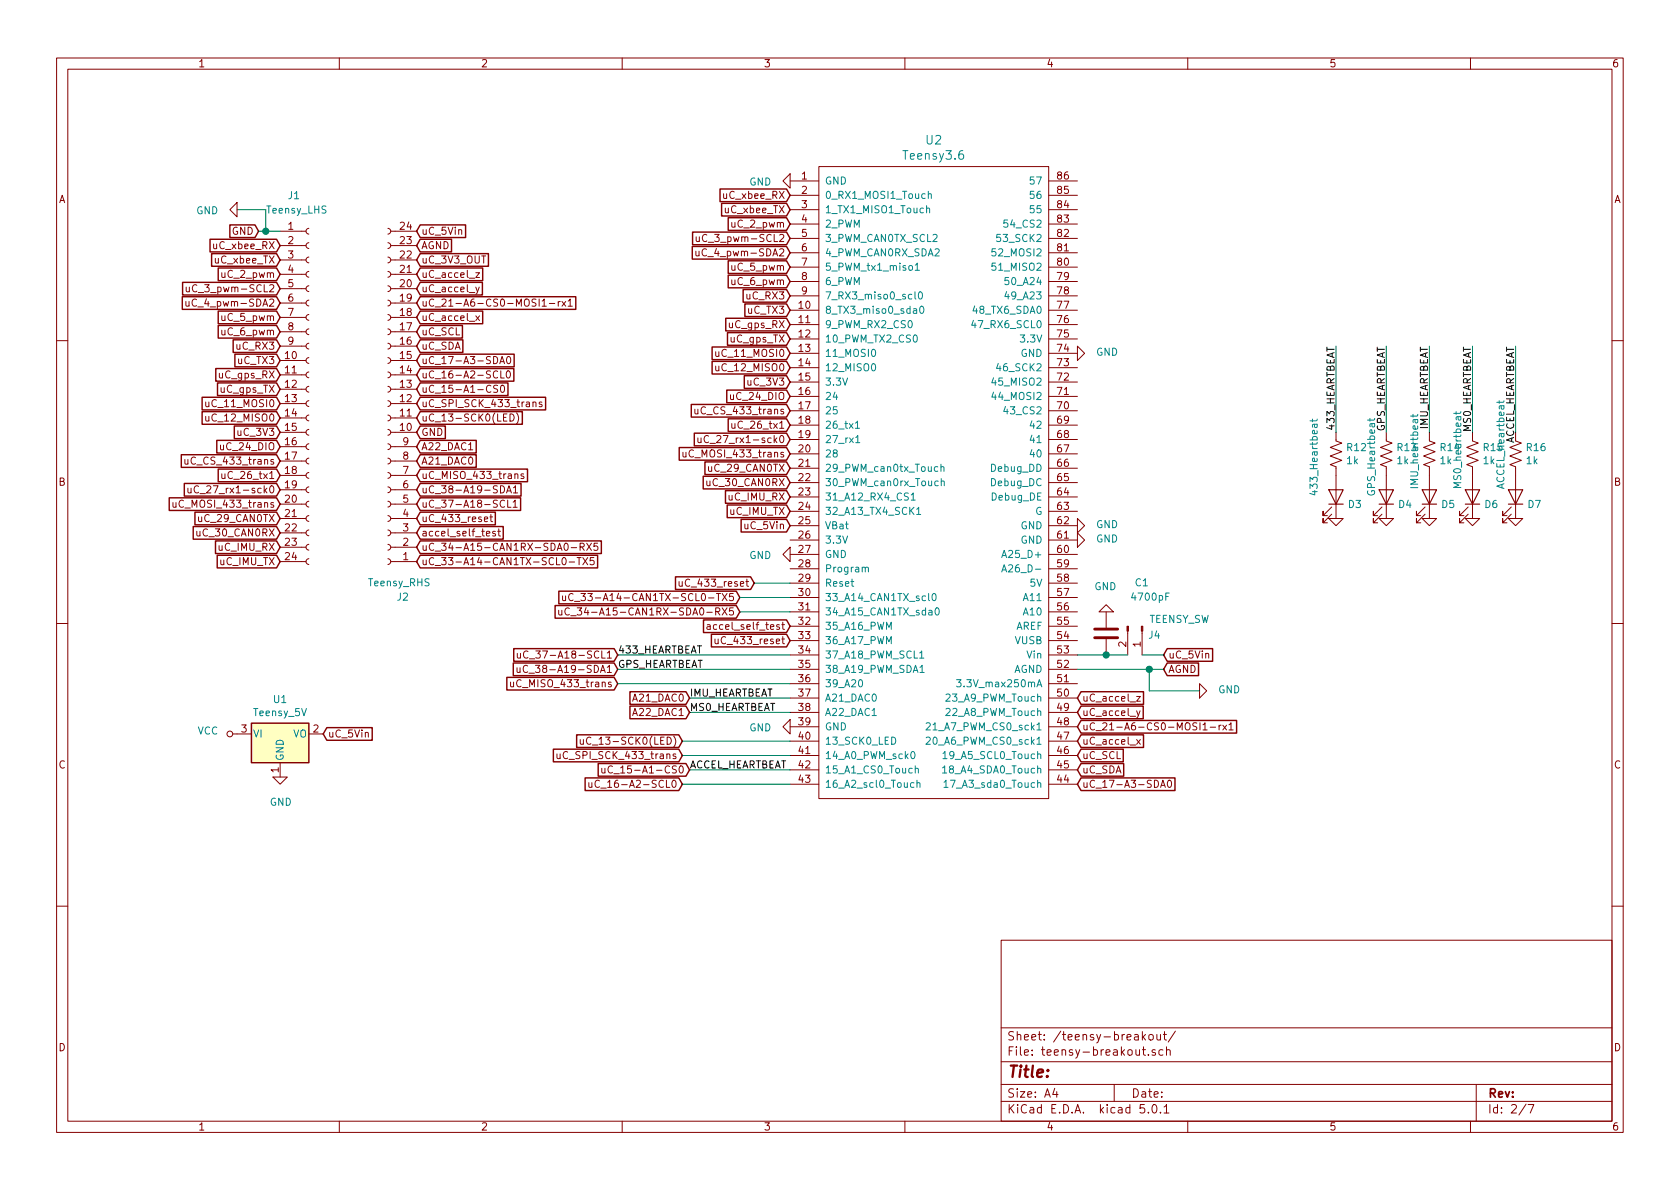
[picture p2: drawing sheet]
<svg xmlns="http://www.w3.org/2000/svg" width="297mm" height="210mm" viewBox="0 0 297 210" stroke-linecap="round" stroke-linejoin="round" font-family="sans-serif">
<defs><g id="words">
<text font-size="2.8" fill="#840000" x="178" y="190.5">Title:</text>
<g font-size="2.1" fill="#008484">
<text x="160" y="28.2">Teensy3.6</text>
<text x="163.8" y="25.5">U2</text>
</g>
<g font-size="2.1" fill="#840000">
<text x="178" y="184">Sheet: /teensy-breakout/</text>
<text x="178" y="186.7">File: teensy-breakout.sch</text>
<text x="178" y="196.9">KiCad E.D.A. kicad 5.0.1</text>
<text x="178" y="194.1">Size: A4</text>
<text x="200" y="194.1">Date:</text>
<text x="263" y="194.1">Rev:</text>
<text x="263" y="196.9">Id: 2/7</text>
</g>
<g font-size="1.8" fill="#840000">
<text x="35" y="11.9">1</text>
<text x="85" y="11.9">2</text>
<text x="135" y="11.9">3</text>
<text x="185" y="11.9">4</text>
<text x="235" y="11.9">5</text>
<text x="285" y="11.9">6</text>
<text x="10.4" y="35.9">A</text>
<text x="128.1" y="35.2">uC_xbee_RX</text>
<text x="141.8" y="31.7">1</text>
<text x="141.8" y="34.3">2</text>
<text x="187" y="34.3">85</text>
<text x="187" y="31.7">86</text>
<text x="285.4" y="35.9">A</text>
<text x="41" y="41.5">GND</text>
<text x="51" y="40.6">1</text>
<text x="70.8" y="40.6">24</text>
<text x="74.4" y="41.5">uC_5Vin</text>
<text x="128.3" y="37.7">uC_xbee_TX</text>
<text x="129.6" y="40.3">uC_2_pwm</text>
<text x="141.8" y="36.8">3</text>
<text x="141.8" y="39.4">4</text>
<text x="141.8" y="41.9">5</text>
<text x="187" y="41.9">82</text>
<text x="187" y="39.4">83</text>
<text x="187" y="36.8">84</text>
<text x="37.9" y="44.1">uC_xbee_RX</text>
<text x="38.1" y="46.6">uC_xbee_TX</text>
<text x="51" y="43.2">2</text>
<text x="51" y="45.7">3</text>
<text x="70.8" y="45.7">22</text>
<text x="70.8" y="43.2">23</text>
<text x="74.4" y="44.1">AGND</text>
<text x="74.4" y="46.6">uC_3V3_OUT</text>
<text x="124.3" y="45.3">uC_4_pwm-SDA2</text>
<text x="124.5" y="42.8">uC_3_pwm-SCL2</text>
<text x="129.6" y="47.9">uC_5_pwm</text>
<text x="141.8" y="44.4">6</text>
<text x="141.8" y="47">7</text>
<text x="187" y="47">80</text>
<text x="187" y="44.4">81</text>
<text x="34.3" y="51.7">uC_3_pwm-SCL2</text>
<text x="39.4" y="49.1">uC_2_pwm</text>
<text x="51" y="48.3">4</text>
<text x="51" y="50.8">5</text>
<text x="51" y="53.3">6</text>
<text x="70.8" y="53.3">19</text>
<text x="70.8" y="50.8">20</text>
<text x="70.8" y="48.3">21</text>
<text x="74.4" y="51.7">uC_accel_y</text>
<text x="74.4" y="49.1">uC_accel_z</text>
<text x="129.6" y="50.4">uC_6_pwm</text>
<text x="132.1" y="53">uC_RX3</text>
<text x="141.8" y="49.5">8</text>
<text x="141.8" y="52.1">9</text>
<text x="187" y="52.1">78</text>
<text x="187" y="49.5">79</text>
<text x="34.1" y="54.2">uC_4_pwm-SDA2</text>
<text x="39.4" y="56.8">uC_5_pwm</text>
<text x="39.4" y="59.3">uC_6_pwm</text>
<text x="51" y="55.9">7</text>
<text x="51" y="58.4">8</text>
<text x="70.8" y="58.4">17</text>
<text x="70.8" y="55.9">18</text>
<text x="74.4" y="54.2">uC_21-A6-CS0-MOSI1-rx1</text>
<text x="74.4" y="59.3">uC_SCL</text>
<text x="74.4" y="56.8">uC_accel_x</text>
<text x="129" y="58">uC_gps_RX</text>
<text x="132.3" y="55.5">uC_TX3</text>
<text x="141.3" y="54.6">10</text>
<text x="141.3" y="57.1">11</text>
<text x="141.3" y="59.7">12</text>
<text x="187" y="59.7">75</text>
<text x="187" y="57.1">76</text>
<text x="187" y="54.6">77</text>
<text x="42" y="61.8">uC_RX3</text>
<text x="42.2" y="64.4">uC_TX3</text>
<text x="50.5" y="63.5">10</text>
<text x="51" y="61">9</text>
<text x="70.8" y="63.5">15</text>
<text x="70.8" y="61">16</text>
<text x="74.4" y="64.4">uC_17-A3-SDA0</text>
<text x="74.4" y="61.8">uC_SDA</text>
<text x="127.1" y="63.1">uC_11_MOSI0</text>
<text x="127.1" y="65.7">uC_12_MISO0</text>
<text x="129.2" y="60.6">uC_gps_TX</text>
<text x="141.3" y="62.2">13</text>
<text x="141.3" y="64.8">14</text>
<text x="187" y="64.8">73</text>
<text x="187" y="62.2">74</text>
<text x="38.8" y="66.9">uC_gps_RX</text>
<text x="39" y="69.5">uC_gps_TX</text>
<text x="50.5" y="66">11</text>
<text x="50.5" y="68.6">12</text>
<text x="50.5" y="71.1">13</text>
<text x="70.8" y="71.1">12</text>
<text x="70.8" y="68.6">13</text>
<text x="70.8" y="66">14</text>
<text x="74.4" y="66.9">uC_16-A2-SCL0</text>
<text x="74.4" y="69.5">uC_15-A1-CS0</text>
<text x="129.5" y="70.7">uC_24_DIO</text>
<text x="132.4" y="68.2">uC_3V3</text>
<text x="141.3" y="67.3">15</text>
<text x="141.3" y="69.8">16</text>
<text x="187" y="69.8">71</text>
<text x="187" y="67.3">72</text>
<text x="37" y="72">uC_11_MOSI0</text>
<text x="37" y="74.5">uC_12_MISO0</text>
<text x="42.3" y="77.1">uC_3V3</text>
<text x="50.5" y="73.7">14</text>
<text x="50.5" y="76.2">15</text>
<text x="70.8" y="76.2">10</text>
<text x="70.8" y="73.7">11</text>
<text x="74.4" y="74.5">uC_13-SCK0(LED)</text>
<text x="74.4" y="77.1">GND</text>
<text x="74.4" y="72">uC_SPI_SCK_433_trans</text>
<text x="123.9" y="73.3">uC_CS_433_trans</text>
<text x="130.1" y="75.8">uC_26_tx1</text>
<text x="141.3" y="72.4">17</text>
<text x="141.3" y="74.9">18</text>
<text x="141.3" y="77.5">19</text>
<text x="187" y="72.4">70</text>
<text x="187" y="77.5">68</text>
<text x="187" y="74.9">69</text>
<text x="33.7" y="82.2">uC_CS_433_trans</text>
<text x="39.3" y="79.6">uC_24_DIO</text>
<text x="50.5" y="78.7">16</text>
<text x="50.5" y="81.3">17</text>
<text x="50.5" y="83.8">18</text>
<text x="71.3" y="83.8">7</text>
<text x="71.3" y="81.3">8</text>
<text x="71.3" y="78.7">9</text>
<text x="74.4" y="79.6">A22_DAC1</text>
<text x="74.4" y="82.2">A21_DAC0</text>
<text x="121.8" y="80.9">uC_MOSI_433_trans</text>
<text x="125.5" y="78.4">uC_27_rx1-sck0</text>
<text x="125.6" y="83.4">uC_29_CAN0TX</text>
<text x="141.3" y="80">20</text>
<text x="141.3" y="82.5">21</text>
<text x="187" y="82.5">66</text>
<text x="187" y="80">67</text>
<text x="10.4" y="85.9">B</text>
<text x="31.6" y="89.8">uC_MOSI_433_trans</text>
<text x="35.3" y="87.2">uC_27_rx1-sck0</text>
<text x="39.9" y="84.7">uC_26_tx1</text>
<text x="50.5" y="86.4">19</text>
<text x="50.5" y="88.9">20</text>
<text x="71.3" y="88.9">5</text>
<text x="71.3" y="86.4">6</text>
<text x="74.4" y="87.2">uC_38-A19-SDA1</text>
<text x="74.4" y="89.8">uC_37-A18-SCL1</text>
<text x="74.4" y="84.7">uC_MISO_433_trans</text>
<text x="125.3" y="86">uC_30_CAN0RX</text>
<text x="128.9" y="88.5">uC_IMU_RX</text>
<text x="141.3" y="85.1">22</text>
<text x="141.3" y="87.6">23</text>
<text x="187" y="87.6">64</text>
<text x="187" y="85.1">65</text>
<text x="285.4" y="85.9">B</text>
<text x="35.2" y="94.9">uC_30_CAN0RX</text>
<text x="35.4" y="92.3">uC_29_CAN0TX</text>
<text x="50.5" y="91.4">21</text>
<text x="50.5" y="94">22</text>
<text x="71.3" y="94">3</text>
<text x="71.3" y="91.4">4</text>
<text x="74.4" y="94.9">accel_self_test</text>
<text x="74.4" y="92.3">uC_433_reset</text>
<text x="129.1" y="91.1">uC_IMU_TX</text>
<text x="131.8" y="93.6">uC_5Vin</text>
<text x="141.3" y="90.2">24</text>
<text x="141.3" y="92.7">25</text>
<text x="141.3" y="95.2">26</text>
<text x="187" y="95.2">61</text>
<text x="187" y="92.7">62</text>
<text x="187" y="90.2">63</text>
<text x="38.7" y="97.4">uC_IMU_RX</text>
<text x="38.9" y="99.9">uC_IMU_TX</text>
<text x="50.5" y="96.5">23</text>
<text x="50.5" y="99.1">24</text>
<text x="71.3" y="99.1">1</text>
<text x="71.3" y="96.5">2</text>
<text x="74.4" y="97.4">uC_34-A15-CAN1RX-SDA0-RX5</text>
<text x="74.4" y="99.9">uC_33-A14-CAN1TX-SCL0-TX5</text>
<text x="141.3" y="97.8">27</text>
<text x="141.3" y="100.3">28</text>
<text x="187" y="97.8">60</text>
<text x="187" y="100.3">59</text>
<text x="104.3" y="106.3">uC_33-A14-CAN1TX-SCL0-TX5</text>
<text x="121.1" y="103.8">uC_433_reset</text>
<text x="141.3" y="105.4">30</text>
<text x="141.3" y="107.9">31</text>
<text x="141.3" y="102.9">29</text>
<text x="187" y="107.9">56</text>
<text x="187" y="105.4">57</text>
<text x="187" y="102.9">58</text>
<text x="103.7" y="108.8">uC_34-A15-CAN1RX-SDA0-RX5</text>
<text x="126.3" y="111.4">accel_self_test</text>
<text x="127.4" y="113.9">uC_433_reset</text>
<text x="141.3" y="110.5">32</text>
<text x="141.3" y="113">33</text>
<text x="187" y="113">54</text>
<text x="187" y="110.5">55</text>
<text x="94" y="119">uC_38-A19-SDA1</text>
<text x="94.2" y="116.5">uC_37-A18-SCL1</text>
<text x="141.3" y="115.6">34</text>
<text x="141.3" y="118.1">35</text>
<text x="187" y="118.1">52</text>
<text x="187" y="115.6">53</text>
<text x="199.1" y="114.4" transform="rotate(-90 199.1 114.4)">2</text>
<text x="201.7" y="114.4" transform="rotate(-90 201.7 114.4)">1</text>
<text x="206.5" y="116.5">uC_5Vin</text>
<text x="206.5" y="119">AGND</text>
<text x="91.3" y="121.5">uC_MISO_433_trans</text>
<text x="112.1" y="124.1">A21_DAC0</text>
<text x="141.3" y="120.6">36</text>
<text x="141.3" y="123.2">37</text>
<text x="141.3" y="125.7">38</text>
<text x="187" y="123.2">50</text>
<text x="187" y="120.6">51</text>
<text x="187" y="125.7">49</text>
<text x="191.3" y="124.1">uC_accel_z</text>
<text x="42.7" y="129.5">3</text>
<text x="55.4" y="129.5">2</text>
<text x="57.9" y="130.4">uC_5Vin</text>
<text x="104.5" y="131.7">uC_13-SCK0(LED)</text>
<text x="112.1" y="126.6">A22_DAC1</text>
<text x="141.3" y="130.8">40</text>
<text x="141.3" y="128.3">39</text>
<text x="187" y="130.8">47</text>
<text x="187" y="128.3">48</text>
<text x="191.3" y="131.7">uC_accel_x</text>
<text x="191.3" y="126.6">uC_accel_y</text>
<text x="191.3" y="129.2">uC_21-A6-CS0-MOSI1-rx1</text>
<text x="10.4" y="135.9">C</text>
<text x="49.3" y="136.6" transform="rotate(-90 49.3 136.6)">1</text>
<text x="99.7" y="134.2">uC_SPI_SCK_433_trans</text>
<text x="108.9" y="136.8">uC_15-A1-CS0</text>
<text x="141.3" y="133.3">41</text>
<text x="141.3" y="135.9">42</text>
<text x="187" y="135.9">45</text>
<text x="187" y="133.3">46</text>
<text x="191.3" y="134.2">uC_SCL</text>
<text x="191.3" y="136.8">uC_SDA</text>
<text x="285.4" y="135.9">C</text>
<text x="106.6" y="139.3">uC_16-A2-SCL0</text>
<text x="141.3" y="138.4">43</text>
<text x="187" y="138.4">44</text>
<text x="191.3" y="139.3">uC_17-A3-SDA0</text>
<text x="10.4" y="185.9">D</text>
<text x="285.4" y="185.9">D</text>
<text x="35" y="199.9">1</text>
<text x="85" y="199.9">2</text>
<text x="135" y="199.9">3</text>
<text x="185" y="199.9">4</text>
<text x="235" y="199.9">5</text>
<text x="285" y="199.9">6</text>
</g>
<g font-size="1.8" fill="#008484">
<text x="51" y="35.2">J1</text>
<text x="132.5" y="32.8">GND</text>
<text x="145.8" y="32.6">GND</text>
<text x="145.8" y="35.2">0_RX1_MOSI1_Touch</text>
<text x="182.4" y="35.2">56</text>
<text x="182.4" y="32.6">57</text>
<text x="34.7" y="37.9">GND</text>
<text x="47.2" y="37.8">Teensy_LHS</text>
<text x="145.8" y="37.7">1_TX1_MISO1_Touch</text>
<text x="145.8" y="40.3">2_PWM</text>
<text x="178" y="40.3">54_CS2</text>
<text x="182.4" y="37.7">55</text>
<text x="145.8" y="42.8">3_PWM_CAN0TX_SCL2</text>
<text x="145.8" y="45.3">4_PWM_CAN0RX_SDA2</text>
<text x="145.8" y="47.9">5_PWM_tx1_miso1</text>
<text x="175.9" y="47.9">51_MISO2</text>
<text x="175.9" y="45.3">52_MOSI2</text>
<text x="176.7" y="42.8">53_SCK2</text>
<text x="145.8" y="50.4">6_PWM</text>
<text x="145.8" y="53">7_RX3_miso0_scl0</text>
<text x="178.2" y="53">49_A23</text>
<text x="178.2" y="50.4">50_A24</text>
<text x="145.8" y="55.5">8_TX3_miso0_sda0</text>
<text x="145.8" y="58">9_PWM_RX2_CS0</text>
<text x="172.5" y="58">47_RX6_SCL0</text>
<text x="172.5" y="55.5">48_TX6_SDA0</text>
<text x="145.8" y="60.6">10_PWM_TX2_CS0</text>
<text x="145.8" y="63.1">11_MOSI0</text>
<text x="145.8" y="65.7">12_MISO0</text>
<text x="176.7" y="65.7">46_SCK2</text>
<text x="180.5" y="63.1">GND</text>
<text x="180.8" y="60.6">3.3V</text>
<text x="193.8" y="62.9">GND</text>
<text x="145.8" y="68.2">3.3V</text>
<text x="145.8" y="70.7">24</text>
<text x="175.9" y="70.7">44_MOSI2</text>
<text x="175.9" y="68.2">45_MISO2</text>
<text x="145.8" y="73.3">25</text>
<text x="145.8" y="75.8">26_tx1</text>
<text x="178" y="73.3">43_CS2</text>
<text x="182.4" y="75.8">42</text>
<text x="145.8" y="80.9">28</text>
<text x="145.8" y="83.4">29_PWM_can0tx_Touch</text>
<text x="145.8" y="78.4">27_rx1</text>
<text x="175.4" y="83.4">Debug_DD</text>
<text x="182.4" y="80.9">40</text>
<text x="182.4" y="78.4">41</text>
<text x="238.2" y="82.1">1k</text>
<text x="238.2" y="79.8">R12</text>
<text x="247.1" y="82.1">1k</text>
<text x="247.1" y="79.8">R13</text>
<text x="254.7" y="82.1">1k</text>
<text x="254.7" y="79.8">R14</text>
<text x="262.3" y="82.1">1k</text>
<text x="262.4" y="79.8">R15</text>
<text x="269.9" y="82.1">1k</text>
<text x="270" y="79.8">R16</text>
<text x="145.8" y="86">30_PWM_can0rx_Touch</text>
<text x="145.8" y="88.5">31_A12_RX4_CS1</text>
<text x="175.4" y="86">Debug_DC</text>
<text x="175.5" y="88.5">Debug_DE</text>
<text x="233" y="86.9" transform="rotate(-90 233 86.9)">433_Heartbeat</text>
<text x="238.4" y="89.8">D3</text>
<text x="243.1" y="87.3" transform="rotate(-90 243.1 87.3)">GPS_Heartbeat</text>
<text x="247.3" y="89.8">D4</text>
<text x="250.7" y="85.9" transform="rotate(-90 250.7 85.9)">IMU_heartbeat</text>
<text x="254.9" y="89.8">D5</text>
<text x="258.4" y="85.9" transform="rotate(-90 258.4 85.9)">MS0_heartbeat</text>
<text x="262.6" y="89.8">D6</text>
<text x="266" y="86.2" transform="rotate(-90 266 86.2)">ACCEL_heartbeat</text>
<text x="270.2" y="89.8">D7</text>
<text x="145.8" y="91.1">32_A13_TX4_SCK1</text>
<text x="145.8" y="93.6">VBat</text>
<text x="180.5" y="93.6">GND</text>
<text x="183" y="91.1">G</text>
<text x="193.8" y="93.4">GND</text>
<text x="193.8" y="95.9">GND</text>
<text x="132.5" y="98.9">GND</text>
<text x="145.8" y="96.1">3.3V</text>
<text x="145.8" y="98.7">GND</text>
<text x="145.8" y="101.2">Program</text>
<text x="177.9" y="98.7">A25_D+</text>
<text x="178.3" y="101.2">A26_D-</text>
<text x="180.5" y="96.1">GND</text>
<text x="65.2" y="103.7">Teensy_RHS</text>
<text x="70.3" y="106.2">J2</text>
<text x="145.8" y="106.3">33_A14_CAN1TX_scl0</text>
<text x="145.8" y="103.8">Reset</text>
<text x="181.2" y="106.3">A11</text>
<text x="182.2" y="103.8">5V</text>
<text x="193.5" y="104.4">GND</text>
<text x="200.3" y="106.2">4700pF</text>
<text x="200.8" y="103.7">C1</text>
<text x="145.8" y="108.8">34_A15_CAN1TX_sda0</text>
<text x="145.8" y="111.4">35_A16_PWM</text>
<text x="145.8" y="113.9">36_A17_PWM</text>
<text x="179.5" y="113.9">VUSB</text>
<text x="179.6" y="111.4">AREF</text>
<text x="181.2" y="108.8">A10</text>
<text x="203.1" y="110.2">TEENSY_SW</text>
<text x="203.1" y="112.9">J4</text>
<text x="145.8" y="116.5">37_A18_PWM_SCL1</text>
<text x="145.8" y="119">38_A19_PWM_SDA1</text>
<text x="179.2" y="119">AGND</text>
<text x="181.7" y="116.5">Vin</text>
<text x="48.4" y="124.3">U1</text>
<text x="145.8" y="121.5">39_A20</text>
<text x="145.8" y="124.1">A21_DAC0</text>
<text x="167.6" y="124.1">23_A9_PWM_Touch</text>
<text x="170.4" y="121.5">3.3V_max250mA</text>
<text x="215.4" y="122.6">GND</text>
<text x="34.9" y="129.9">VCC</text>
<text x="44.7" y="130.4">VI</text>
<text x="44.9" y="126.6">Teensy_5V</text>
<text x="51.8" y="130.4">VO</text>
<text x="132.5" y="129.3">GND</text>
<text x="145.8" y="131.7">13_SCK0_LED</text>
<text x="145.8" y="126.6">A22_DAC1</text>
<text x="145.8" y="129.2">GND</text>
<text x="164.5" y="131.7">20_A6_PWM_CS0_sck1</text>
<text x="164.5" y="129.2">21_A7_PWM_CS0_sck1</text>
<text x="167.6" y="126.6">22_A8_PWM_Touch</text>
<text x="50.2" y="134.6" transform="rotate(-90 50.2 134.6)">GND</text>
<text x="145.8" y="134.2">14_A0_PWM_sck0</text>
<text x="145.8" y="136.8">15_A1_CS0_Touch</text>
<text x="167.2" y="136.8">18_A4_SDA0_Touch</text>
<text x="167.4" y="134.2">19_A5_SCL0_Touch</text>
<text x="47.7" y="142.5">GND</text>
<text x="145.8" y="139.3">16_A2_scl0_Touch</text>
<text x="167.9" y="139.3">17_A3_sda0_Touch</text>
</g>
<g font-size="1.8">
<text x="236" y="76" transform="rotate(-90 236 76)">433_HEARTBEAT</text>
<text x="244.9" y="76.8" transform="rotate(-90 244.9 76.8)">GPS_HEARTBEAT</text>
<text x="252.5" y="76.3" transform="rotate(-90 252.5 76.3)">IMU_HEARTBEAT</text>
<text x="260.1" y="76.7" transform="rotate(-90 260.1 76.7)">MS0_HEARTBEAT</text>
<text x="267.7" y="79.2" transform="rotate(-90 267.7 79.2)">ACCEL_HEARTBEAT</text>
<text x="109.2" y="115.6">433_HEARTBEAT</text>
<text x="109.2" y="118.1">GPS_HEARTBEAT</text>
<text x="121.9" y="123.2">IMU_HEARTBEAT</text>
<text x="121.9" y="125.7">MS0_HEARTBEAT</text>
<text x="121.9" y="135.9">ACCEL_HEARTBEAT</text>
</g>
</g></defs>
<g fill="none" stroke="#840000" stroke-width=".18">
<path d="M10 10.3h277v189.9h-277zM12 12.2h273v186.1h-273zM60 10.3v1.9M110 10.3v1.9M160 10.3v1.9M210 10.3v1.9M260 10.3v1.9M40.6 37.1l1.3-1.3v2.5zM139.7 30.7v2.6l-1.3-1.3zM139.7 32h5.1M139.7 34.5h5.1M139.7 37.1h5.1"/>
<path d="M139.7 39.6h5.1M144.8 29.5h40.6v111.7h-40.6zM185.4 32h5.1M185.4 34.5h5.1M185.4 37.1h5.1M185.4 39.6h5.1M32.9 53.3v.8h.3l.2-.1M32.9 50.8l.1 .8h.3l.2-.1M33.4 53.3v.8M33.5 50.8v.8M49.5 58.7h4.6M49.5 56.1h4.6"/>
<path d="M49.5 53.6h4.6M49.5 51h4.6M49.5 48.5h4.6M49.5 46h4.6M49.5 43.4h4.6M49.5 40.9h4.6M54.6 58.2l-.3 .1-.2 .3 .1 .4 .4 .2M54.6 55.6l-.3 .1-.2 .4 .1 .3 .4 .2M54.6 53.1l-.3 .1-.2 .3 .1 .4 .4 .2M54.6 50.5l-.3 .1-.2 .4 .1 .4 .4 .2M54.6 48l-.3 .1-.2 .3 .1 .4 .4 .2M54.6 45.5l-.3 .1-.2 .3 .1 .4 .4 .2"/>
<path d="M54.6 42.9l-.3 .1-.2 .4 .1 .3 .4 .2M54.6 40.4l-.3 .1-.2 .3 .1 .4 .4 .2M68.6 40.4l.3 .1 .2 .3-.1 .4-.4 .2M68.6 42.9l.3 .1 .2 .3-.1 .5-.4 .1M68.6 45.5l.3 .1 .2 .3-.1 .4-.4 .2M68.6 48l.3 .1 .2 .3-.1 .4-.4 .2M68.6 50.5l.3 .2 .2 .2-.1 .5-.4 .2M68.6 53.1l.3 .1 .2 .3-.1 .4-.4 .2M68.6 55.6l.3 .1 .2 .3-.1 .5-.4 .1M68.6 58.2l.3 .1 .2 .3-.1 .4-.4 .2M69.1 58.7h4.6M69.1 56.1h4.6"/>
<path d="M69.1 53.6h4.6M69.1 51h4.6M69.1 48.5h4.6M69.1 46h4.6M69.1 43.4h4.6M69.1 40.9h4.6M84.1 48.2h.7l-.7 .9h.7M84.1 55.8l.7 .9M84.1 50.8l.3 .8M84.7 50.8l-.4 1.1-.2 .1M84.8 55.8l-.7 .9M95.9 53.2l.3-.3v1.2"/>
<path d="M95.9 54.1h.7M97.1 53.7h1M98.7 53.3v.8M99.1 53.3l-.4 .2M99.4 53.3l.6 .8M100 53.3l-.6 .8M100.5 53.2l.3-.3v1.2M100.5 54.1h.7M123 44.4l.1 .8 .3 .1 .2-.2M123.1 41.9l.1 .8h.3l.1-.1M123.6 44.4v.9M123.6 41.9v.8"/>
<path d="M139.7 42.2h5.1M139.7 44.7h5.1M139.7 47.2h5.1M139.7 49.8h5.1M139.7 52.3h5.1M139.7 54.9h5.1M139.7 57.4h5.1M139.7 59.9h5.1M185.4 42.2h5.1M185.4 44.7h5.1M185.4 47.2h5.1M185.4 49.8h5.1"/>
<path d="M185.4 52.3h5.1M185.4 54.9h5.1M185.4 57.4h5.1M185.4 59.9h5.1M10 60.2h2M36.4 71.1v.8h.3l.2-.1M36.4 73.6v.8l.3 .1 .2-.2M49.5 79h4.6M49.5 76.4h4.6M49.5 73.9h4.6M49.5 71.4h4.6M49.5 68.8h4.6"/>
<path d="M49.5 66.3h4.6M49.5 63.7h4.6M49.5 61.2h4.6M54.6 78.5l-.3 .1-.2 .3 .1 .4 .4 .2M54.6 75.9l-.3 .1-.2 .4 .1 .4 .4 .2M54.6 73.4l-.3 .1-.2 .3 .1 .4 .4 .2M54.6 70.9l-.3 .1-.2 .3 .1 .4 .4 .2M54.6 68.3l-.3 .1-.2 .4 .1 .3 .4 .2M54.6 65.8l-.3 .1-.2 .3 .1 .4 .4 .2M54.6 63.2l-.3 .1-.2 .4 .1 .4 .4 .2M54.6 60.7l-.3 .1-.2 .3 .1 .4 .4 .2M68.6 60.7l.3 .1 .2 .3-.1 .4-.4 .2"/>
<path d="M68.6 63.2l.3 .2 .2 .2-.1 .5-.4 .2M68.6 65.8l.3 .1 .2 .3-.1 .4-.4 .2M68.6 68.3l.3 .1 .2 .3-.1 .5-.4 .1M68.6 70.9l.3 .1 .2 .3-.1 .4-.4 .2M68.6 73.4l.3 .1 .2 .3-.1 .4-.4 .2M68.6 75.9l.3 .2 .2 .2-.1 .5-.4 .2M68.6 78.5l.3 .1 .2 .3-.1 .4-.4 .2M69.1 79h4.6M69.1 76.4h4.6M69.1 73.9h4.6M69.1 71.4h4.6M69.1 68.8h4.6"/>
<path d="M69.1 66.3h4.6M69.1 63.7h4.6M69.1 61.2h4.6M82.9 79.5h.7M88 65.7a.5 .5 0 0 0-.6 0 .5 .5 0 0 0-.2 .6 .45 .45 0 0 0 .3 .5 .45 .45 0 0 0 .5-.1M88 68.2l-.5-.1-.2 .1v.4l.6 .3 .1 .3-.2 .2-.5-.1M88.4 64.3l.4-1.3 .4 1.3M88.5 64h.6M88.5 65.6v1.2h.7M88.6 68.2l.2-.1a.67 .67 0 0 1 .4 .7 .67 .67 0 0 1-.4 .6l-.2-.1-.1-.4zM89.6 65.7l.2-.1a.67 .67 0 0 1 .5 .6 .67 .67 0 0 1-.5 .6l-.2-.2-.1-.2zM89.7 63.2l.2-.2a.67 .67 0 0 1 .4 .7 .67 .67 0 0 1-.4 .6l-.3-.5z"/>
<path d="M90.2 73.2a.64 .64 0 0 1 .7 .6 .64 .64 0 0 1-.7 .7zM91.3 73a1.4 1.4 0 0 1 0 1.9M94.2 71.2l.2-.1h.3l.1 .8M95.8 71.1h-.3l-.2 .2 .1 .1 .4 .2v.3h-.5M120.8 80v.8h.3l.2-.1M121.3 80v.8M122.9 72.4v.7l.3 .1 .2-.1M123.4 77.4l.1 .8 .3 .1 .2-.1M124 77.4v.9M125.3 77.1a.6 .6 0 0 0-.9 .5 .6 .6 0 0 0 .6 .7l.3-.1M126.5 62.2l.1 .8h.3l.2-.1M126.5 64.7l.1 .8 .3 .1 .2-.1"/>
<path d="M129.4 74.9v.8h.3l.2-.1M139.7 72.6h5.1M139.7 70.1h5.1M139.7 67.6h5.1M139.7 62.5h5.1M139.7 65h5.1M139.7 75.2h5.1M139.7 77.7h5.1M185.4 72.6h5.1M185.4 70.1h5.1M185.4 67.6h5.1M185.4 62.5h5.1"/>
<path d="M185.4 65h5.1M185.4 75.2h5.1M185.4 77.7h5.1M190.5 61.2l1.3 1.3-1.3 1.2zM236.2 76.4v1.6l1 .4-2 .7 2 .8-2 .7 2 .8-2 .8 1 .3v9.2M245.1 76.4v1.6l1 .4-2 .7 2 .8-2 .7 2 .8-2 .8 1 .3v9.2M252.7 76.4v1.6l1 .4-2 .7 2 .8-2 .7 2 .8-2 .8 1 .3v9.2M260.3 76.4v1.6l1.1 .4-2.1 .7 2.1 .8-2.1 .7 2.1 .8-2.1 .8 1 .3v9.2M268 78l1 .4-2 .7 2 .8-2 .7 2 .8-2 .8 1 .3v9.2M285 60.2h2M30.6 88.9v.8h.3l.2-.1M31.1 88.9v.8"/>
<path d="M32.7 81.2v.8l.3 .1 .2-.1M33.2 86.3l.1 .8 .3 .1 .2-.2M33.8 86.3v.9M35.1 86a.6 .6 0 0 0-.8 .5 .6 .6 0 0 0 .6 .7l.2-.2M39.2 83.8l.1 .8h.3l.2-.1M49.5 99.3h4.6M49.5 96.8h4.6M49.5 94.2h4.6M49.5 91.7h4.6M49.5 89.1h4.6M49.5 86.6h4.6M49.5 84.1h4.6"/>
<path d="M49.5 81.5h4.6M54.6 98.8l-.3 .1-.2 .3 .1 .4 .4 .2M54.6 96.3l-.3 .1-.2 .3 .1 .4 .4 .2M54.6 93.7l-.3 .1-.2 .4 .1 .3 .4 .2M54.6 91.2l-.3 .1-.2 .3 .1 .4 .4 .2M54.6 88.6l-.3 .1-.2 .4 .1 .4 .4 .2M54.6 86.1l-.3 .1-.2 .3 .1 .4 .4 .2M54.6 83.6l-.3 .1-.2 .3 .1 .4 .4 .2M54.6 81l-.3 .1-.2 .4 .1 .3 .4 .2M68.6 81l.3 .1 .2 .3-.1 .5-.4 .1M68.6 83.6l.3 .1 .2 .3-.1 .4-.4 .2M68.6 86.1l.3 .1 .2 .3-.1 .4-.4 .2"/>
<path d="M68.6 88.6l.3 .2 .2 .2-.1 .5-.4 .2M68.6 91.2l.3 .1 .2 .3-.1 .4-.4 .2M68.6 93.7l.3 .1 .2 .3-.1 .5-.4 .1M68.6 96.3l.3 .1 .2 .3-.1 .4-.4 .2M68.6 98.8l.3 .1 .2 .3-.1 .4-.4 .2M69.1 99.3h4.6M69.1 96.8h4.6M69.1 94.2h4.6M69.1 91.7h4.6M69.1 89.1h4.6M69.1 86.6h4.6M69.1 84.1h4.6"/>
<path d="M69.1 81.5h4.6M85.6 91.8l.6-.1v-.2l-.4-.1-.2 .2 .1 .6h.5M86.6 91.4h.5M86.8 91v1.1l.3 .1M87.6 94l-.3-.1-.2 .2v.2l.5 .1v.3h-.5M88 93.9h.5M88.2 93.5v1.1l.3 .2M88.5 85.9a.64 .64 0 0 1 .7 .6 .64 .64 0 0 1-.7 .7zM89.2 88.6a.6 .6 0 0 0-.8 .4 .6 .6 0 0 0 .6 .7l.2-.1M89.6 87.2l.4-1.3 .4 1.3M89.7 86.8h.6M89.8 88.4v1.3h.5"/>
<path d="M90.7 88.8l.4-.4v1.3M90.7 89.7h.7M90.8 86.3l.3-.4v1.3M90.8 87.2h.7M92.6 83.8h-.3l-.2 .2 .1 .1 .4 .2v.3h-.5M100.6 99.4h1M101 96.8h1M102 98.6h.7M102.4 98.6v1.3M102.6 96.7h.6l.1-.2-.1-.3-.2-.1h-.4v1.2M102.9 96.7l.4 .6M103 98.6l.9 1.3"/>
<path d="M103.7 96.1l.9 1.2M103.9 98.6l-.9 1.3M104.6 96.1l-.9 1.2M105 98.6h-.6l-.1 .6 .2-.1 .5 .1v.5l-.2 .2-.5-.2M105.7 96.1h-.6l-.1 .6 .2-.2 .5 .2v.5l-.2 .1-.5-.1M139.7 96.8v2.5l-1.3-1.3zM139.7 80.3h5.1M139.7 98h5.1M139.7 82.8h5.1M139.7 95.5h5.1M139.7 85.3h5.1M139.7 93h5.1"/>
<path d="M139.7 87.9h5.1M139.7 90.4h5.1M185.4 80.3h5.1M185.4 98h5.1M185.4 82.8h5.1M185.4 95.5h5.1M185.4 85.3h5.1M185.4 93h5.1M185.4 87.9h5.1M185.4 90.4h5.1M190.5 91.7l1.3 1.3-1.3 1.2zM190.5 94.2l1.3 1.3-1.3 1.3z"/>
<path d="M234.9 91.7h2.6l-1.3 1.3zM235.5 90.9l-1.6 1.6v-.8v.8h.8M235.5 89.7l-1.6 1.5v-.8v.8h.8M243.8 91.7h2.6l-1.3 1.3zM244.3 90.9l-1.5 1.6v-.8v.8h.8M244.3 89.7l-1.5 1.5v-.8v.8h.8M251.5 91.7h2.5l-1.3 1.3zM252 90.9l-1.6 1.6v-.8v.8h.8M252 89.7l-1.6 1.5v-.8v.8h.8M259.1 91.7h2.5l-1.3 1.3zM259.6 90.9l-1.5 1.6v-.8v.8h.7M259.6 89.7l-1.5 1.5v-.8v.8h.7"/>
<path d="M266.7 91.7h2.5l-1.2 1.3zM267.2 90.9l-1.5 1.6v-.8v.8h.7M267.2 89.7l-1.5 1.5v-.8v.8h.7M10 110.3h2M91.4 118.1l.1 .8h.3l.1-.1M91.5 115.5v.8l.3 .1 .2-.1M91.9 118.1v.8M92 115.5v.9M93.3 117.8a.51 .51 0 0 0-.6 0 .51 .51 0 0 0-.2 .6 .46 .46 0 0 0 .3 .5 .46 .46 0 0 0 .5-.1M93.3 115.2a.6 .6 0 0 0-.8 .5 .6 .6 0 0 0 .6 .7l.2-.1M93.6 116.5h1M98.8 107.9l.1 .8 .3 .1 .1-.2"/>
<path d="M99.3 107.9v.9M99.5 105.4v.8h.3l.2-.1M100 105.4v.8M100.7 107.6a.6 .6 0 0 0-.9 .4 .6 .6 0 0 0 .6 .8l.3-.2M100.9 108.9h1M101.3 105.1a.6 .6 0 0 0-.8 .4 .6 .6 0 0 0 .6 .7l.2-.1M101.6 106.3h.9M102.1 107.5h.7l-.4 .5 .4 .1v.4l-.2 .3-.5-.2M102.7 104.9h.8l-.4 .5 .4 .2v.5l-.2 .1-.6-.1M120.1 102.8v.8l.3 .1 .2-.1M125 110.5h.5l.1 .8M125.6 110.8h-.5l-.1 .2 .1 .3 .5-.1"/>
<path d="M126.4 113l.1 .8h.3l.2-.1M138.2 110.5h.5M138.4 110v1.1l.3 .2M139.7 105.7h5.1M139.7 108.2h5.1M139.7 110.7h5.1M139.7 118.4h5.1M139.7 113.3h5.1M139.7 115.8h5.1M139.7 100.6h5.1M139.7 103.1h5.1M185.4 105.7h5.1"/>
<path d="M185.4 108.2h5.1M185.4 110.7h5.1M185.4 118.4h5.1M185.4 113.3h5.1M185.4 115.8h5.1M185.4 100.6h5.1M185.4 103.1h5.1M194.3 108.2l1.3-1.3 1.2 1.3zM195.6 108.2v2.8M195.6 113v2.8M199.4 111.6v4.2M201.9 111.6v4.2"/>
<path d="M285 110.3h2M41.1 129.8h3.3M48.3 137.4h2.5l-1.3 1.3zM49.5 134.9v2.5M54.6 129.8h2.5M90.3 120.6v.8l.3 .1 .2-.2M90.8 120.6v.9M98.5 133.3l.1 .8 .3 .1 .1-.2M99 133.3v.9M102.6 130.8l.1 .8h.3l.1-.1M103.1 130.8v.8M104.1 138.4l.1 .8h.3l.1-.1"/>
<path d="M104.5 130.5a.6 .6 0 0 0-.9 .4 .6 .6 0 0 0 .6 .7l.3-.1M104.6 138.4v.8M106 138.1a.51 .51 0 0 0-.6 0 .51 .51 0 0 0-.2 .6 .46 .46 0 0 0 .3 .5 .46 .46 0 0 0 .5-.1M106.4 135.9l.1 .7 .3 .1 .2-.1M107 135.9v.8M108.3 135.6a.6 .6 0 0 0-.8 .4 .6 .6 0 0 0 .6 .7l.2-.1M138.4 128.5l1.3-1.3v2.6zM139.7 131.1h5.1M139.7 123.4h5.1M139.7 133.6h5.1M139.7 120.9h5.1M139.7 136.1h5.1"/>
<path d="M139.7 138.7h5.1M139.7 126h5.1M139.7 128.5h5.1M185.4 131.1h5.1M185.4 123.4h5.1M185.4 133.6h5.1M185.4 120.9h5.1M185.4 136.1h5.1M185.4 138.7h5.1M185.4 126h5.1M185.4 128.5h5.1M201 123.2h.6l-.6 .8h.6"/>
<path d="M201 130.8l.6 .8M201 125.7l.3 .8M201.6 125.7l-.5 1.1-.1 .2M201.6 130.8l-.6 .8M205.2 139.2l.4-1.2 .4 1.2M205.3 138.9h.6M206.5 138.1l.2-.1a.67 .67 0 0 1 .5 .6 .67 .67 0 0 1-.5 .6l-.3-.4zM212.1 120.9l1.3 1.3-1.3 1.2zM212.7 128.2l.4-.4v1.3M212.7 129.1h.7M214 128.6h.9M215.5 128.2v.9"/>
<path d="M215.9 128.2l-.4 .3M216.2 128.2l.7 .9M216.9 128.2l-.7 .9M217.3 128.2l.4-.4v1.3M217.3 129.1h.7M10 160.2h2M177 166.3h108v32h-108zM285 160.2h2M60 198.3v1.9M110 198.3v1.9M160 198.3v1.9M177 194.8h108"/>
<path d="M177 191.8h108M177 187.8h108M177 181.8h108M186.5 192.5l-.4 1h1M186.8 193v1M197 191.8v3M202 185.6h.5M202 182.4v1.5M202.1 183.4l.4 .5M202.2 185.1v1.3l.3 .2M202.3 195.3h-.7l-.1 .7 .3-.1 .5 .1 .1 .2-.1 .5-.2 .1-.6-.1M202.5 182.9l-.5 .6"/>
<path d="M203 196.7v.1M203 186.5v.1M203.2 183.1l.2-.2 .4 .2v.7l-.2 .1-.4-.1zM203.8 195.5l.2-.2a.8 .8 0 0 1 .6 .8 .8 .8 0 0 1-.6 .7l-.2-.1-.1-.4zM204.3 185.7a.37 .37 0 0 0-.6 .1l.1 .2 .5 .2v.1l-.2 .3-.4-.1M204.5 182.9l.1 .9 .4 .1 .2-.1M205.2 196.7v.1M205.2 182.9v1M205.6 185.7l-.4-.1-.3 .3 .1 .6 .2 .1 .4-.1M205.7 182.9h.5M205.8 195.8l.4-.5v1.5M205.8 196.8h.9"/>
<path d="M205.9 182.4v1.3l.3 .2M206.2 185.7h.1a.37 .37 0 0 1 .6 .1v.8M206.2 185.1v1.5M207.8 182.3l-1.2 2M210 198.3v1.9M260 198.3v1.9M261 191.8v6.5M269.8 195.2l-1.2 2M270.2 195.3h1l-.6 1.5"/>
<circle cx="40.6" cy="129.8" r=".51"/>
</g>
<g fill="none" stroke="#840000" stroke-width=".25">
<path d="M40.6 39.8h4.5l.6 1.1-.6 1.1h-4.5zM74.3 39.8h8v2.2h-8l-.6-1.1zM127.3 33.4h11.8l.6 1.1-.6 1.2h-11.8zM127.6 36h11.5l.6 1.1-.6 1.1h-11.5zM128.8 38.5h10.3l.6 1.1-.6 1.1h-10.3zM32.2 52.5h16.7l.6 1.1-.6 1.1h-16.7zM32.3 49.9h16.6l.6 1.1-.6 1.2h-16.6zM37.1 42.3h11.8l.6 1.1-.6 1.1h-11.8zM37.4 44.9h11.5l.6 1.1-.6 1.1h-11.5zM38.6 47.4h10.3l.6 1.1-.6 1.1h-10.3zM38.6 55h10.3l.6 1.1-.6 1.1h-10.3zM38.6 57.6h10.3l.6 1.1-.6 1.1h-10.3z"/>
<path d="M74.3 42.3h5.5v2.2h-5.5l-.6-1.1zM74.3 52.5h27.5v2.2h-27.5l-.6-1.1zM74.3 44.9h12.1v2.2h-12.1l-.6-1.1zM74.3 57.6h7.5v2.2h-7.5l-.6-1.1zM74.3 55h11v2.2h-11l-.6-1.1zM74.3 49.9h11v2.3h-11l-.6-1.2zM74.3 47.4h11v2.2h-11l-.6-1.1zM122.4 43.6h16.7l.6 1.1-.6 1.1h-16.7zM122.5 41h16.6l.6 1.2-.6 1.1h-16.6zM128.3 56.3h10.8l.6 1.1-.6 1.1h-10.8zM128.6 58.8h10.5l.6 1.1-.6 1.2h-10.5zM128.8 46.1h10.3l.6 1.1-.6 1.2h-10.3z"/>
<path d="M128.8 48.7h10.3l.6 1.1-.6 1.1h-10.3zM131.4 51.2h7.7l.6 1.1-.6 1.1h-7.7zM131.7 53.7h7.4l.6 1.2-.6 1.1h-7.4zM35.7 70.3h13.2l.6 1.1-.6 1.1h-13.2zM35.7 72.8h13.2l.6 1.1-.6 1.1h-13.2zM38.2 65.2h10.7l.6 1.1-.6 1.1h-10.7zM38.3 77.9h10.6l.6 1.1-.6 1.1h-10.6zM38.5 67.7h10.4l.6 1.1-.6 1.1h-10.4zM41.2 60.1h7.7l.6 1.1-.6 1.1h-7.7zM41.4 75.3h7.5l.6 1.1-.6 1.2h-7.5zM41.5 62.6h7.4l.6 1.1-.6 1.2h-7.4zM74.3 62.6h16.6v2.3h-16.6l-.6-1.2z"/>
<path d="M74.3 65.2h16.6v2.2h-16.6l-.6-1.1zM74.3 67.7h15.5v2.2h-15.5l-.6-1.1zM74.3 72.8h18.1v2.2h-18.1l-.6-1.1zM74.3 75.3h4.4v2.3h-4.4l-.6-1.2zM74.3 77.9h9.9v2.2h-9.9l-.6-1.1zM74.3 70.3h22.2v2.2h-22.2l-.6-1.1zM74.3 60.1h7.5v2.2h-7.5l-.6-1.1zM120.1 79.1h19l.6 1.2-.6 1.1h-19zM122.2 71.5h16.9l.6 1.1-.6 1.2h-16.9zM122.8 76.6h16.3l.6 1.1-.6 1.1h-16.3zM125.9 61.4h13.2l.6 1.1-.6 1.1h-13.2zM125.9 63.9h13.2l.6 1.1-.6 1.1h-13.2z"/>
<path d="M128.5 69h10.6l.6 1.1-.6 1.1h-10.6zM128.8 74.1h10.3l.6 1.1-.6 1.1h-10.3zM131.6 66.4h7.5l.6 1.2-.6 1.1h-7.5zM29.9 88h19l.6 1.1-.6 1.2h-19zM32.1 80.4h16.8l.6 1.1-.6 1.1h-16.8zM32.6 85.5h16.3l.6 1.1-.6 1.1h-16.3zM34.2 93.1h14.7l.6 1.1-.6 1.1h-14.7zM34.5 90.6h14.4l.6 1.1-.6 1.1h-14.4zM38.1 95.7h10.8l.6 1.1-.6 1.1h-10.8zM38.4 98.2h10.5l.6 1.1-.6 1.1h-10.5zM38.6 83h10.3l.6 1.1-.6 1.1h-10.3zM74.3 80.4h9.9v2.2h-9.9l-.6-1.1z"/>
<path d="M74.3 85.5h17.8v2.2h-17.8l-.6-1.1zM74.3 88h17.7v2.3h-17.7l-.6-1.2zM74.3 95.7h32v2.2h-32l-.6-1.1zM74.3 98.2h31.4v2.2h-31.4l-.6-1.1zM74.3 83h19v2.2h-19l-.6-1.1zM74.3 93.1h14.7v2.2h-14.7l-.6-1.1zM74.3 90.6h13.3v2.2h-13.3l-.6-1.1zM124.3 84.2h14.8l.6 1.1-.6 1.2h-14.8zM124.6 81.7h14.5l.6 1.1-.6 1.1h-14.5zM128.3 86.8h10.8l.6 1.1-.6 1.1h-10.8zM128.6 89.3h10.5l.6 1.1-.6 1.1h-10.5zM131 91.8h8.1l.6 1.2-.6 1.1h-8.1z"/>
<path d="M89.6 119.8h19l.6 1.1-.6 1.1h-19zM90.8 117.2h17.8l.6 1.2-.6 1.1h-17.8zM90.8 114.7h17.8l.6 1.1-.6 1.1h-17.8zM98.1 107.1h32.1l.6 1.1-.6 1.1h-32.1zM98.8 104.5h31.4l.6 1.2-.6 1.1h-31.4zM119.4 102h13.3l.6 1.1-.6 1.1h-13.3zM124.4 109.6h14.7l.6 1.1-.6 1.2h-14.7zM125.8 112.2h13.3l.6 1.1-.6 1.1h-13.3zM206.4 114.7h8v2.2h-8l-.7-1.1zM206.4 117.2h5.5v2.3h-5.5l-.7-1.1zM44.4 127.9h10.2v7h-10.2zM57.8 128.7h8v2.2h-8l-.7-1.1z"/>
<path d="M97.8 132.5h22.2l.6 1.1-.6 1.1h-22.2zM102 129.9h18l.6 1.2-.6 1.1h-18zM103.5 137.6h16.5l.6 1.1-.6 1.1h-16.5zM105.8 135h15.5l.6 1.1-.6 1.2h-15.5zM111.4 122.3h9.9l.6 1.1-.6 1.2h-9.9zM111.4 124.9h9.9l.6 1.1-.6 1.1h-9.9zM191.1 132.5h7.5v2.2h-7.5l-.6-1.1zM191.1 135h7.6v2.3h-7.6l-.6-1.2zM191.1 129.9h11.1v2.3h-11.1l-.6-1.1zM191.1 124.9h11v2.2h-11l-.6-1.1zM191.1 122.3h11.1v2.3h-11.1l-.6-1.2zM191.1 127.4h27.5v2.2h-27.5l-.6-1.1z"/>
<path d="M191.1 137.6h16.6v2.2h-16.6l-.6-1.1z"/>
</g>
<g fill="none" stroke="#008484" stroke-width=".18">
<path d="M163.8 36.9l.2-.1h.3l.1 .8M164.1 34.4l.2-.1h.3l.1 .8M164.1 33.8v1.3M161.8 51.6v1.1l.2 .2M161.8 46.9l.4-.4v1.3M161.8 47.8h.8M162.5 51.7l.2-.1a.67 .67 0 0 1 .4 .6 .67 .67 0 0 1-.4 .7l-.2-.1-.1-.4zM162.7 54.3l.2-.2a.67 .67 0 0 1 .5 .7 .67 .67 0 0 1-.5 .6l-.2-.2-.1-.3zM172.1 56.6l-.3 .9h.8M176 46.5h-.6v.6l.4-.1 .3 .3v.3l-.3 .2-.4-.1M176 44h-.6v.6l.4-.1 .3 .2v.3l-.3 .3-.4-.2M151.2 74.8l.4-.3v1.2"/>
<path d="M151.2 75.7h.8M151.3 77.4l.4-.4v1.3M151.3 78.3h.7M154.3 61.8h.1a.67 .67 0 0 1 .4 .6 .67 .67 0 0 1-.4 .6 .83 .83 0 0 1-.1-1.2zM154.3 64.4l.1-.1a.67 .67 0 0 1 .4 .6 .67 .67 0 0 1-.4 .7 .83 .83 0 0 1-.1-1.2zM175.7 69.3l-.3 .9h.7M175.7 66.8l-.3 .9h.7M232.1 74.1v.5M232.9 74.1l-.2 .3h-1.1M242.2 74v.5M243.1 74l-.2 .3h-1.1M249.8 73.3v.5"/>
<path d="M250.7 73.3l-.2 .3h-1.1M257.5 72.8v.5M258.3 72.8l-.2 .3h-1.1M265.1 70.9v.4M265.9 70.9l-.2 .2h-1.1M161.1 87.5l.4-.3v1.2M161.1 88.4h.7M162.1 90.1l.3-.4v1.3M162.1 91h.7M165.8 82.6l-.3-.1-.3 .2 .1 .6h.5M165.9 85.1h-.4l-.2 .2 .1 .5h.5M166.4 82.6l.1-.1 .4 .1v.8"/>
<path d="M166.4 82.1v1.3M166.4 85.2l.2-.1h.3l.1 .8M166.4 84.6v1.3M177.1 98.6l.4-1.3 .5 1.3M177.2 98.2h.7M232.5 86.7v.8l-.9-.3M153 100.5l.2-.2h.3v.8M162.6 115.5l.4-.4v1.3M162.6 116.4h.7M162.7 118.9h.7M164.9 105.1l.2-.2a.69 .69 0 0 1 .4 .7 .69 .69 0 0 1-.4 .6l-.3-.2v-.3zM165.5 107.6l.1-.1a.67 .67 0 0 1 .5 .6 .67 .67 0 0 1-.5 .7l-.3-.5z"/>
<path d="M177.1 101.1l.4-1.2 .5 1.2M177.2 100.8h.7M152 120.3l.1-.1a.69 .69 0 0 1 .4 .6 .69 .69 0 0 1-.4 .7 .83 .83 0 0 1-.1-1.2zM154.2 126.5h.7M157.7 130.3a.64 .64 0 0 1 .7 .7 .64 .64 0 0 1-.7 .6zM161.2 133l.1-.1a.67 .67 0 0 1 .5 .6 .67 .67 0 0 1-.5 .7l-.3-.5zM161.6 138.4h-.4l-.2 .2 .1 .6h.5M161.8 136l.2-.1h.3l.1 .8M161.8 135.4v1.3M162.1 138.5l.2-.1h.3l.1 .8M162.1 138v1.2M163.8 130.5l.4-.2 .3 .4-.8 .9h.8"/>
<path d="M163.8 127.9l.4-.1 .3 .4-.8 .9h.8M166.6 135.8l.4-.4v1.3M166.6 136.7h.8M166.7 133.2l.4-.3v1.3M166.7 134.2h.7M166.9 138.3l.4-.3v1.2M166.9 139.2h.7M169.1 120.2h.8l-.4 .5 .3 .1 .1 .4-.2 .3-.6-.2"/>
</g>
<path d="M44.4 127.9h10.2v7h-10.2z" fill="#ffffc2" stroke="#ffffc2" stroke-width=".18"/>
<path d="M193.5 111.2h4.1M193.5 112.8h4.1" fill="none" stroke="#840000" stroke-width=".51"/>
<g fill="#840000" stroke="#840000" stroke-width=".18">
<path d="M199.3 110.7h.2v.9h-.2z"/>
<path d="M201.8 110.7h.3v.9h-.3z"/>
</g>
<g fill="none" stroke="#008400" stroke-width=".18">
<path d="M41.9 37.1h5.1v3.8M45.7 40.9h3.8M236.2 61.2v15.2M245.1 61.2v15.2M252.7 61.2v15.2M260.3 61.2v15.2M268 61.2v15.2M109.2 115.8h30.5M109.2 118.4h30.5M130.8 108.2h8.9M130.8 105.7h8.9M133.3 103.1h6.4"/>
<path d="M190.5 115.8h8.9M190.5 118.4h15.2M201.9 115.8h3.8M203.2 118.4v3.8h8.9M109.2 120.9h30.5M120.6 133.6h19.1M120.6 131.1h19.1M120.6 138.7h19.1M121.9 123.4h17.8M121.9 126h17.8M121.9 136.1h17.8"/>
</g>
<g fill="#008400" stroke="#008400" stroke-width=".25">
<circle cx="195.6" cy="115.8" r=".51"/>
<circle cx="47" cy="40.9" r=".51"/>
<circle cx="203.2" cy="118.4" r=".51"/>
</g>
<path d="M234.9 86.6h2.6l-1.3 2.5zM234.9 89.1h2.6M243.8 86.6h2.6l-1.3 2.5zM243.8 89.1h2.6M251.5 86.6h2.5l-1.3 2.5zM251.5 89.1h2.5M259.1 86.6h2.5l-1.3 2.5zM259.1 89.1h2.5M266.7 86.6h2.5l-1.2 2.5zM266.7 89.1h2.5" fill="none" stroke="#840000" stroke-width=".2"/>
<use href="#words"/>
</svg>
